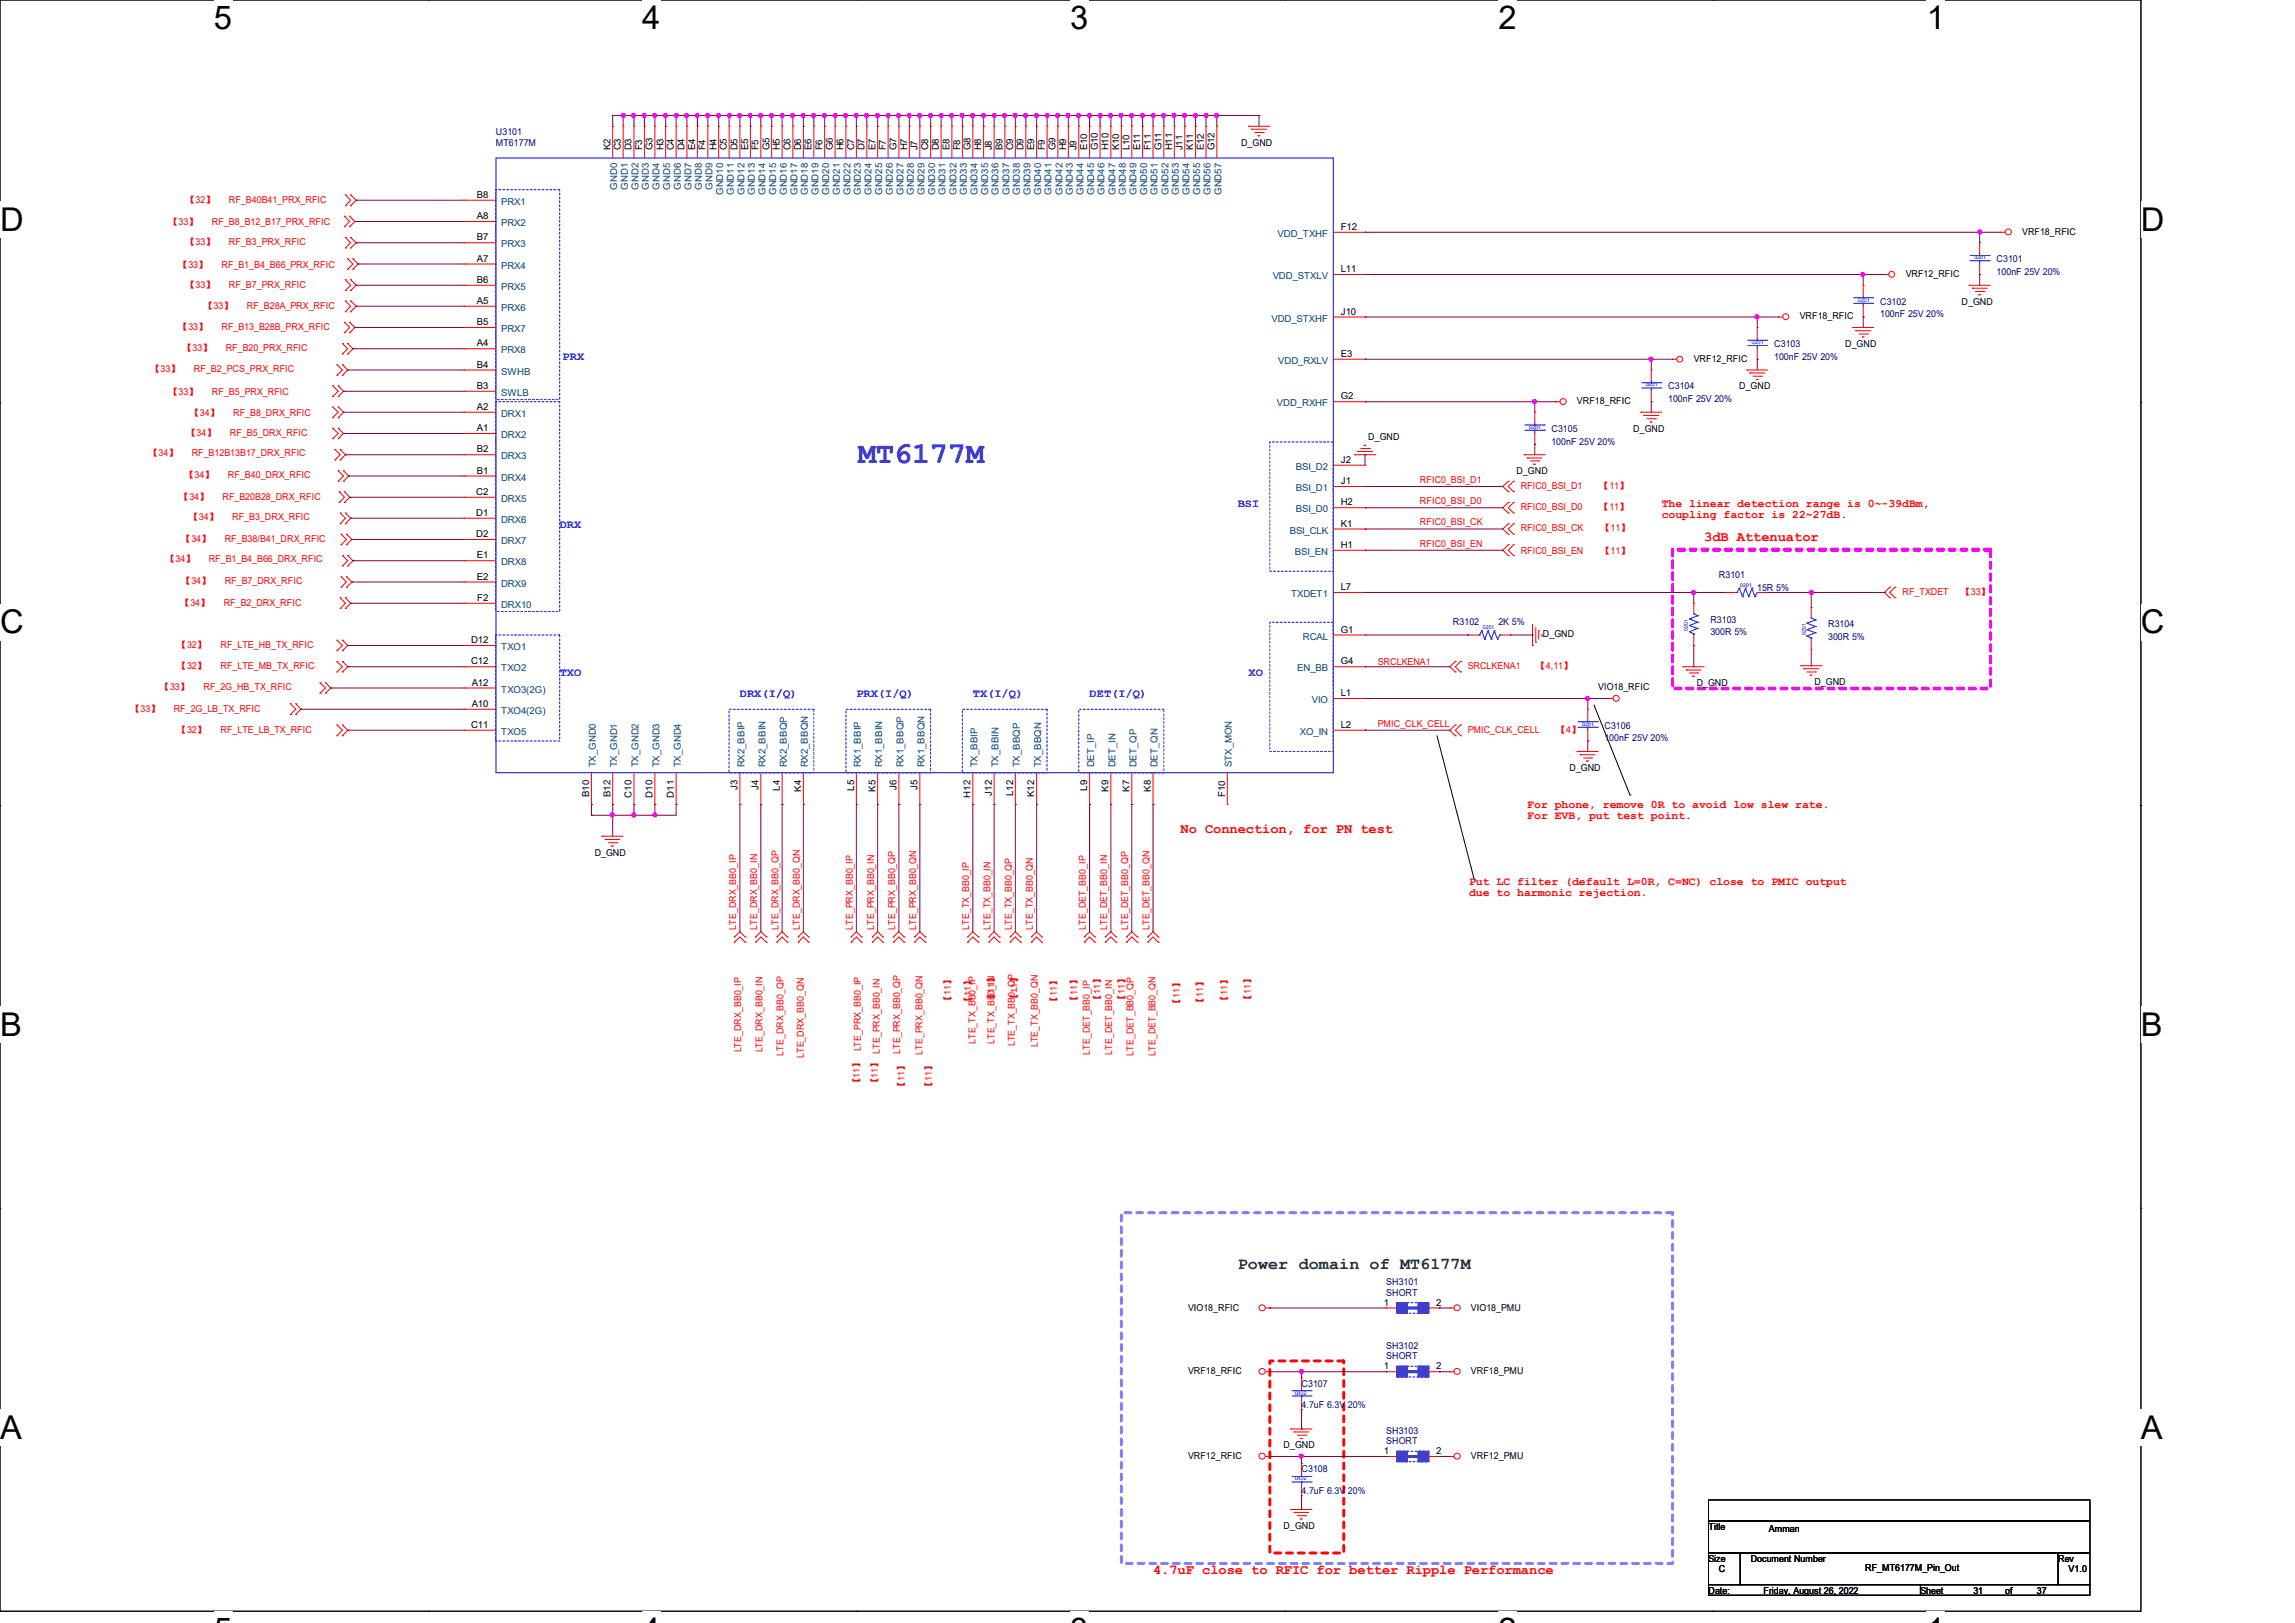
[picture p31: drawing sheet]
<svg xmlns="http://www.w3.org/2000/svg" width="297mm" height="210mm" viewBox="0 0 297 210" stroke-linecap="round" stroke-linejoin="round" font-family="sans-serif">
<defs><g id="words">
<g font-size="4.2">
<text x="27.7" y="3.8">5</text>
<text x="83.1" y="3.8">4</text>
<text x="138.5" y="3.8">3</text>
<text x="193.9" y="3.8">2</text>
<text x="249.3" y="3.8">1</text>
<text x="0" y="29.8">D</text>
<text x="277.1" y="29.8">D</text>
<text x="0" y="82">C</text>
<text x="277.1" y="82">C</text>
<text x="0" y="134.1">B</text>
<text x="277.1" y="134.1">B</text>
<text x="0" y="186.2">A</text>
<text x="277.1" y="186.2">A</text>
</g>
<text font-size="3.9" fill="#00f" x="111.1" y="59.9">MT6177M</text>
<text font-size="2.2" fill="#008000" x="160.2" y="164.2">Power domain of MT6177M</text>
<g font-size="1.8" fill="#f00">
<text x="220.6" y="70">3dB Attenuator</text>
<text x="152.8" y="107.8">No Connection, for PN test</text>
<text x="149.2" y="203.7">4.7uF close to RFIC for better Ripple Performance</text>
</g>
<g font-size="1.5" fill="#00f">
<text x="72.8" y="46.6">PRX</text>
<text x="160.2" y="65.6">BSI</text>
<text x="72.4" y="68.3">DRX</text>
<text x="72.4" y="87.5">TXO</text>
<text x="161.6" y="87.5">XO</text>
<text x="95.8" y="90.3">DRX(I/Q)</text>
<text x="110.8" y="90.3">PRX(I/Q)</text>
<text x="125.9" y="90.3">TX(I/Q)</text>
<text x="141" y="90.3">DET(I/Q)</text>
</g>
<g font-size="1.5" fill="#f00">
<text x="215.1" y="65.6">The linear detection range is 0~-39dBm,</text>
<text x="215.1" y="67.1">coupling factor is 22~27dB.</text>
<text x="197.7" y="104.5">For phone, remove 0R to avoid low slew rate.</text>
<text x="197.7" y="106">For EVB, put test point.</text>
<text x="190.1" y="114.5">Put LC filter (default L=0R, C=NC) close to PMIC output</text>
<text x="190.1" y="116">due to harmonic rejection.</text>
</g>
<g font-size="1.2" fill="#000080">
<text x="64.2" y="17.5">U3101</text>
<text x="64.2" y="18.8">MT6177M</text>
<text x="258.4" y="33.9">C3101</text>
<text x="258.4" y="35.6">100nF 25V 20%</text>
<text x="243.3" y="39.4">C3102</text>
<text x="243.3" y="41.1">100nF 25V 20%</text>
<text x="229.6" y="44.9">C3103</text>
<text x="229.6" y="46.5">100nF 25V 20%</text>
<text x="215.9" y="50.4">C3104</text>
<text x="215.9" y="52">100nF 25V 20%</text>
<text x="200.8" y="55.9">C3105</text>
<text x="200.8" y="57.5">100nF 25V 20%</text>
<text x="222.5" y="74.8">R3101</text>
<text x="227.4" y="76.5">15R 5%</text>
<text x="188" y="80.8">R3102</text>
<text x="193.9" y="80.8">2K 5%</text>
<text x="221.4" y="80.6">R3103</text>
<text x="221.4" y="82.2">300R 5%</text>
<text x="236.6" y="81.1">R3104</text>
<text x="236.6" y="82.8">300R 5%</text>
<text x="207.6" y="94.3">C3106</text>
<text x="207.6" y="95.9">100nF 25V 20%</text>
<text x="179.4" y="166.3">SH3101</text>
<text x="179.4" y="167.6">SHORT</text>
<text x="168.4" y="179.4">C3107</text>
<text x="179.4" y="174.5">SH3102</text>
<text x="179.4" y="175.9">SHORT</text>
<text x="168.4" y="182.2">4.7uF 6.3V 20%</text>
<text x="179.4" y="185.5">SH3103</text>
<text x="168.4" y="190.5">C3108</text>
<text x="179.4" y="186.9">SHORT</text>
<text x="168.4" y="193.3">4.7uF 6.3V 20%</text>
</g>
<g font-size="1.2">
<text x="79" y="19.5" transform="rotate(-90 79 19.5)">K2</text>
<text x="80.3" y="19.5" transform="rotate(-90 80.3 19.5)">C3</text>
<text x="81.7" y="19.5" transform="rotate(-90 81.7 19.5)">D3</text>
<text x="83.1" y="19.5" transform="rotate(-90 83.1 19.5)">F3</text>
<text x="84.5" y="19.5" transform="rotate(-90 84.5 19.5)">G3</text>
<text x="85.9" y="19.5" transform="rotate(-90 85.9 19.5)">H3</text>
<text x="87.2" y="19.5" transform="rotate(-90 87.2 19.5)">C4</text>
<text x="88.6" y="19.5" transform="rotate(-90 88.6 19.5)">D4</text>
<text x="90" y="19.5" transform="rotate(-90 90 19.5)">E4</text>
<text x="91.3" y="19.5" transform="rotate(-90 91.3 19.5)">F4</text>
<text x="92.7" y="19.5" transform="rotate(-90 92.7 19.5)">H4</text>
<text x="94.1" y="19.5" transform="rotate(-90 94.1 19.5)">C5</text>
<text x="95.5" y="19.5" transform="rotate(-90 95.5 19.5)">D5</text>
<text x="96.8" y="19.5" transform="rotate(-90 96.8 19.5)">E5</text>
<text x="98.2" y="19.5" transform="rotate(-90 98.2 19.5)">F5</text>
<text x="99.6" y="19.5" transform="rotate(-90 99.6 19.5)">G5</text>
<text x="100.9" y="19.5" transform="rotate(-90 100.9 19.5)">H5</text>
<text x="102.3" y="19.5" transform="rotate(-90 102.3 19.5)">C6</text>
<text x="103.7" y="19.5" transform="rotate(-90 103.7 19.5)">D6</text>
<text x="105" y="19.5" transform="rotate(-90 105 19.5)">E6</text>
<text x="106.4" y="19.5" transform="rotate(-90 106.4 19.5)">F6</text>
<text x="107.8" y="19.5" transform="rotate(-90 107.8 19.5)">G6</text>
<text x="109.2" y="19.5" transform="rotate(-90 109.2 19.5)">H6</text>
<text x="110.5" y="19.5" transform="rotate(-90 110.5 19.5)">C7</text>
<text x="111.9" y="19.5" transform="rotate(-90 111.9 19.5)">D7</text>
<text x="113.3" y="19.5" transform="rotate(-90 113.3 19.5)">E7</text>
<text x="114.6" y="19.5" transform="rotate(-90 114.6 19.5)">F7</text>
<text x="116" y="19.5" transform="rotate(-90 116 19.5)">G7</text>
<text x="117.4" y="19.5" transform="rotate(-90 117.4 19.5)">H7</text>
<text x="118.7" y="19.5" transform="rotate(-90 118.7 19.5)">J7</text>
<text x="120.1" y="19.5" transform="rotate(-90 120.1 19.5)">C8</text>
<text x="121.5" y="19.5" transform="rotate(-90 121.5 19.5)">D8</text>
<text x="122.9" y="19.5" transform="rotate(-90 122.9 19.5)">E8</text>
<text x="124.2" y="19.5" transform="rotate(-90 124.2 19.5)">F8</text>
<text x="125.6" y="19.5" transform="rotate(-90 125.6 19.5)">G8</text>
<text x="127" y="19.5" transform="rotate(-90 127 19.5)">H8</text>
<text x="128.4" y="19.5" transform="rotate(-90 128.4 19.5)">J8</text>
<text x="129.7" y="19.5" transform="rotate(-90 129.7 19.5)">B9</text>
<text x="131.1" y="19.5" transform="rotate(-90 131.1 19.5)">C9</text>
<text x="132.5" y="19.5" transform="rotate(-90 132.5 19.5)">D9</text>
<text x="133.9" y="19.5" transform="rotate(-90 133.9 19.5)">E9</text>
<text x="135.2" y="19.5" transform="rotate(-90 135.2 19.5)">F9</text>
<text x="136.6" y="19.5" transform="rotate(-90 136.6 19.5)">G9</text>
<text x="138" y="19.5" transform="rotate(-90 138 19.5)">H9</text>
<text x="139.3" y="19.5" transform="rotate(-90 139.3 19.5)">J9</text>
<text x="140.7" y="19.5" transform="rotate(-90 140.7 19.5)">E10</text>
<text x="142.1" y="19.5" transform="rotate(-90 142.1 19.5)">G10</text>
<text x="143.5" y="19.5" transform="rotate(-90 143.5 19.5)">H10</text>
<text x="144.8" y="19.5" transform="rotate(-90 144.8 19.5)">K10</text>
<text x="146.2" y="19.5" transform="rotate(-90 146.2 19.5)">L10</text>
<text x="147.6" y="19.5" transform="rotate(-90 147.6 19.5)">E11</text>
<text x="148.9" y="19.5" transform="rotate(-90 148.9 19.5)">F11</text>
<text x="150.3" y="19.5" transform="rotate(-90 150.3 19.5)">G11</text>
<text x="151.7" y="19.5" transform="rotate(-90 151.7 19.5)">H11</text>
<text x="153" y="19.5" transform="rotate(-90 153 19.5)">J11</text>
<text x="154.4" y="19.5" transform="rotate(-90 154.4 19.5)">K11</text>
<text x="155.8" y="19.5" transform="rotate(-90 155.8 19.5)">E12</text>
<text x="157.2" y="19.5" transform="rotate(-90 157.2 19.5)">G12</text>
<text x="160.6" y="18.8">D_GND</text>
<text x="61.7" y="28.4">A8</text>
<text x="61.7" y="25.6">B8</text>
<text x="173.5" y="29.8">F12</text>
<text x="61.7" y="31.1">B7</text>
<text x="61.7" y="33.9">A7</text>
<text x="173.5" y="35.2">L11</text>
<text x="246.6" y="35.9">VRF12_RFIC</text>
<text x="261.7" y="30.4">VRF18_RFIC</text>
<text x="61.7" y="36.6">B6</text>
<text x="61.7" y="39.3">A5</text>
<text x="173.5" y="40.7">J10</text>
<text x="232.9" y="41.3">VRF18_RFIC</text>
<text x="253.9" y="39.4">D_GND</text>
<text x="61.7" y="42.1">B5</text>
<text x="61.7" y="47.6">B4</text>
<text x="61.7" y="44.8">A4</text>
<text x="173.5" y="46.2">E3</text>
<text x="219.2" y="46.8">VRF12_RFIC</text>
<text x="238.8" y="44.9">D_GND</text>
<text x="61.7" y="50.3">B3</text>
<text x="61.7" y="53">A2</text>
<text x="173.5" y="51.7">G2</text>
<text x="204.1" y="52.3">VRF18_RFIC</text>
<text x="225.1" y="50.4">D_GND</text>
<text x="61.7" y="55.8">A1</text>
<text x="61.7" y="58.5">B2</text>
<text x="173.5" y="59.9">J2</text>
<text x="177.1" y="57">D_GND</text>
<text x="211.4" y="55.9">D_GND</text>
<text x="61.6" y="64">C2</text>
<text x="61.7" y="61.3">B1</text>
<text x="173.5" y="65.4">H2</text>
<text x="173.5" y="62.7">J1</text>
<text x="196.3" y="61.3">D_GND</text>
<text x="61.6" y="66.8">D1</text>
<text x="61.6" y="69.5">D2</text>
<text x="173.5" y="70.9">H1</text>
<text x="173.5" y="68.2">K1</text>
<text x="61.7" y="72.3">E1</text>
<text x="61.7" y="75">E2</text>
<text x="61.8" y="77.8">F2</text>
<text x="173.5" y="76.4">L7</text>
<text x="61" y="83.2">D12</text>
<text x="173.5" y="81.9">G1</text>
<text x="199.7" y="82.5">D_GND</text>
<text x="61" y="86">C12</text>
<text x="61" y="88.7">A12</text>
<text x="173.5" y="86">G4</text>
<text x="206.8" y="89.3">VIO18_RFIC</text>
<text x="219.6" y="88.8">D_GND</text>
<text x="234.8" y="88.6">D_GND</text>
<text x="61" y="94.2">C11</text>
<text x="61" y="91.5">A10</text>
<text x="173.5" y="94.2">L2</text>
<text x="173.5" y="90.1">L1</text>
<text x="203.1" y="99.8">D_GND</text>
<text x="76.2" y="103.2" transform="rotate(-90 76.2 103.2)">B10</text>
<text x="79" y="103.2" transform="rotate(-90 79 103.2)">B12</text>
<text x="81.7" y="103.2" transform="rotate(-90 81.7 103.2)">C10</text>
<text x="84.5" y="103.2" transform="rotate(-90 84.5 103.2)">D10</text>
<text x="87.2" y="103.2" transform="rotate(-90 87.2 103.2)">D11</text>
<text x="95.5" y="102.3" transform="rotate(-90 95.5 102.3)">J3</text>
<text x="98.2" y="102.3" transform="rotate(-90 98.2 102.3)">J4</text>
<text x="100.9" y="102.3" transform="rotate(-90 100.9 102.3)">L4</text>
<text x="103.7" y="102.5" transform="rotate(-90 103.7 102.5)">K4</text>
<text x="110.5" y="102.3" transform="rotate(-90 110.5 102.3)">L5</text>
<text x="113.3" y="102.5" transform="rotate(-90 113.3 102.5)">K5</text>
<text x="116" y="102.3" transform="rotate(-90 116 102.3)">J6</text>
<text x="118.7" y="102.3" transform="rotate(-90 118.7 102.3)">J5</text>
<text x="125.6" y="103.2" transform="rotate(-90 125.6 103.2)">H12</text>
<text x="128.4" y="103" transform="rotate(-90 128.4 103)">J12</text>
<text x="131.1" y="103" transform="rotate(-90 131.1 103)">L12</text>
<text x="133.9" y="103.2" transform="rotate(-90 133.9 103.2)">K12</text>
<text x="140.7" y="102.3" transform="rotate(-90 140.7 102.3)">L9</text>
<text x="143.5" y="102.5" transform="rotate(-90 143.5 102.5)">K9</text>
<text x="146.2" y="102.5" transform="rotate(-90 146.2 102.5)">K7</text>
<text x="148.9" y="102.5" transform="rotate(-90 148.9 102.5)">K8</text>
<text x="158.5" y="103.1" transform="rotate(-90 158.5 103.1)">F10</text>
<text x="77" y="110.7">D_GND</text>
<text x="153.8" y="169.6">VIO18_RFIC</text>
<text x="179.1" y="169">1</text>
<text x="185.9" y="169">2</text>
<text x="190.4" y="169.6">VIO18_PMU</text>
<text x="153.8" y="177.8">VRF18_RFIC</text>
<text x="179.1" y="177.2">1</text>
<text x="185.9" y="177.2">2</text>
<text x="190.4" y="177.8">VRF18_PMU</text>
<text x="153.8" y="188.8">VRF12_RFIC</text>
<text x="166.1" y="187.4">D_GND</text>
<text x="179.1" y="188.2">1</text>
<text x="185.9" y="188.2">2</text>
<text x="190.4" y="188.8">VRF12_PMU</text>
<text x="166.1" y="197.8">D_GND</text>
<text x="221.1" y="197.9">Title</text>
<text x="221.1" y="202.1">Size</text>
<text x="222.5" y="203.5">C</text>
<text x="226.6" y="202.1">Document Number</text>
<text x="228.9" y="198.2">Amman</text>
<text x="241.4" y="203.3">RF_MT6177M_Pin_Out</text>
<text x="266.4" y="202.1">Rev</text>
<text x="267.7" y="203.5">V1.0</text>
<text x="221.1" y="206.2">Date:</text>
<text x="228.2" y="206.2">Friday, August 26, 2022</text>
<text x="248.5" y="206.2">Sheet</text>
<text x="255.4" y="206.2">31</text>
<text x="259.5" y="206.2">of</text>
<text x="263.6" y="206.2">37</text>
</g>
<g font-size="1.2" fill="#f00">
<text x="21.9" y="29.1">【33】</text>
<text x="24.1" y="26.2">【32】</text>
<text x="27.4" y="29.1">RF_B8_B12_B17_PRX_RFIC</text>
<text x="29.6" y="26.2">RF_B40B41_PRX_RFIC</text>
<text x="23.2" y="34.6">【33】</text>
<text x="24.1" y="31.8">【33】</text>
<text x="28.7" y="34.6">RF_B1_B4_B66_PRX_RFIC</text>
<text x="29.6" y="31.7">RF_B3_PRX_RFIC</text>
<text x="24.1" y="37.2">【33】</text>
<text x="26.5" y="40">【33】</text>
<text x="29.6" y="37.2">RF_B7_PRX_RFIC</text>
<text x="32" y="40">RF_B28A_PRX_RFIC</text>
<text x="23.2" y="42.7">【33】</text>
<text x="23.8" y="45.5">【33】</text>
<text x="28.7" y="42.7">RF_B13_B28B_PRX_RFIC</text>
<text x="29.2" y="45.5">RF_B20_PRX_RFIC</text>
<text x="19.6" y="48.2">【33】</text>
<text x="21.9" y="51.1">【33】</text>
<text x="24.7" y="53.8">【34】</text>
<text x="25.1" y="48.2">RF_B2_PCS_PRX_RFIC</text>
<text x="27.4" y="51.1">RF_B5_PRX_RFIC</text>
<text x="30.2" y="53.8">RF_B8_DRX_RFIC</text>
<text x="19.3" y="59">【34】</text>
<text x="24.3" y="56.4">【34】</text>
<text x="24.8" y="59">RF_B12B13B17_DRX_RFIC</text>
<text x="29.8" y="56.4">RF_B5_DRX_RFIC</text>
<text x="23.3" y="64.6">【34】</text>
<text x="24" y="61.9">【34】</text>
<text x="28.8" y="64.6">RF_B20B28_DRX_RFIC</text>
<text x="29.5" y="61.9">RF_B40_DRX_RFIC</text>
<text x="183.8" y="62.5">RFIC0_BSI_D1</text>
<text x="183.8" y="65.2">RFIC0_BSI_D0</text>
<text x="196.8" y="63.3">RFIC0_BSI_D1</text>
<text x="207.1" y="63.3">【11】</text>
<text x="23.6" y="70.1">【34】</text>
<text x="24.6" y="67.3">【34】</text>
<text x="29.1" y="70.1">RF_B38/B41_DRX_RFIC</text>
<text x="30.1" y="67.3">RF_B3_DRX_RFIC</text>
<text x="183.8" y="68">RFIC0_BSI_CK</text>
<text x="183.8" y="70.7">RFIC0_BSI_EN</text>
<text x="196.8" y="66">RFIC0_BSI_D0</text>
<text x="196.8" y="68.7">RFIC0_BSI_CK</text>
<text x="196.8" y="71.6">RFIC0_BSI_EN</text>
<text x="207.1" y="66">【11】</text>
<text x="207.3" y="68.7">【11】</text>
<text x="207.3" y="71.6">【11】</text>
<text x="21.5" y="72.7">【34】</text>
<text x="23.6" y="75.6">【34】</text>
<text x="27" y="72.7">RF_B1_B4_B66_DRX_RFIC</text>
<text x="29.1" y="75.6">RF_B7_DRX_RFIC</text>
<text x="246.2" y="77">RF_TXDET</text>
<text x="253.9" y="77">【33】</text>
<text x="23" y="83.9">【32】</text>
<text x="23.5" y="78.4">【34】</text>
<text x="28.5" y="83.9">RF_LTE_HB_TX_RFIC</text>
<text x="29" y="78.4">RF_B2_DRX_RFIC</text>
<text x="20.8" y="89.3">【33】</text>
<text x="23" y="86.6">【32】</text>
<text x="26.3" y="89.3">RF_2G_HB_TX_RFIC</text>
<text x="28.5" y="86.6">RF_LTE_MB_TX_RFIC</text>
<text x="178.3" y="86">SRCLKENA1</text>
<text x="189.9" y="86.6">SRCLKENA1</text>
<text x="198.9" y="86.6">【4,11】</text>
<text x="17" y="92.1">【33】</text>
<text x="22.5" y="92.1">RF_2G_LB_TX_RFIC</text>
<text x="23" y="94.8">【32】</text>
<text x="28.5" y="94.8">RF_LTE_LB_TX_RFIC</text>
<text x="178.3" y="94">PMIC_CLK_CELL</text>
<text x="189.9" y="94.8">PMIC_CLK_CELL</text>
<text x="201.5" y="94.8">【4】</text>
<text x="95.3" y="120.3" transform="rotate(-90 95.3 120.3)">LTE_DRX_BB0_IP</text>
<text x="98" y="120.3" transform="rotate(-90 98 120.3)">LTE_DRX_BB0_IN</text>
<text x="100.8" y="120.3" transform="rotate(-90 100.8 120.3)">LTE_DRX_BB0_QP</text>
<text x="103.5" y="120.3" transform="rotate(-90 103.5 120.3)">LTE_DRX_BB0_QN</text>
<text x="110.4" y="120.3" transform="rotate(-90 110.4 120.3)">LTE_PRX_BB0_IP</text>
<text x="113.1" y="120.3" transform="rotate(-90 113.1 120.3)">LTE_PRX_BB0_IN</text>
<text x="115.9" y="120.3" transform="rotate(-90 115.9 120.3)">LTE_PRX_BB0_QP</text>
<text x="118.6" y="120.3" transform="rotate(-90 118.6 120.3)">LTE_PRX_BB0_QN</text>
<text x="125.4" y="120.3" transform="rotate(-90 125.4 120.3)">LTE_TX_BB0_IP</text>
<text x="128.2" y="120.3" transform="rotate(-90 128.2 120.3)">LTE_TX_BB0_IN</text>
<text x="130.9" y="120.3" transform="rotate(-90 130.9 120.3)">LTE_TX_BB0_QP</text>
<text x="133.7" y="120.3" transform="rotate(-90 133.7 120.3)">LTE_TX_BB0_QN</text>
<text x="140.5" y="120.3" transform="rotate(-90 140.5 120.3)">LTE_DET_BB0_IP</text>
<text x="143.3" y="120.3" transform="rotate(-90 143.3 120.3)">LTE_DET_BB0_IN</text>
<text x="146" y="120.3" transform="rotate(-90 146 120.3)">LTE_DET_BB0_QP</text>
<text x="148.8" y="120.3" transform="rotate(-90 148.8 120.3)">LTE_DET_BB0_QN</text>
<text x="123.1" y="129.9" transform="rotate(-90 123.1 129.9)">【11】</text>
<text x="125.7" y="130" transform="rotate(-90 125.7 130)">【11】</text>
<text x="128.7" y="129.6" transform="rotate(-90 128.7 129.6)">【11】</text>
<text x="131.7" y="129.6" transform="rotate(-90 131.7 129.6)">【11】</text>
<text x="136.8" y="130" transform="rotate(-90 136.8 130)">【11】</text>
<text x="139.4" y="129.9" transform="rotate(-90 139.4 129.9)">【11】</text>
<text x="142.4" y="129.8" transform="rotate(-90 142.4 129.8)">【11】</text>
<text x="145.6" y="129.8" transform="rotate(-90 145.6 129.8)">【11】</text>
<text x="152.7" y="130.3" transform="rotate(-90 152.7 130.3)">【11】</text>
<text x="155.7" y="130.2" transform="rotate(-90 155.7 130.2)">【11】</text>
<text x="158.9" y="129.9" transform="rotate(-90 158.9 129.9)">【11】</text>
<text x="161.9" y="129.8" transform="rotate(-90 161.9 129.8)">【11】</text>
<text x="95.9" y="136.2" transform="rotate(-90 95.9 136.2)">LTE_DRX_BB0_IP</text>
<text x="98.7" y="136.2" transform="rotate(-90 98.7 136.2)">LTE_DRX_BB0_IN</text>
<text x="101.4" y="136.6" transform="rotate(-90 101.4 136.6)">LTE_DRX_BB0_QP</text>
<text x="104" y="136.9" transform="rotate(-90 104 136.9)">LTE_DRX_BB0_QN</text>
<text x="111.4" y="136.1" transform="rotate(-90 111.4 136.1)">LTE_PRX_BB0_IP</text>
<text x="116.5" y="136.4" transform="rotate(-90 116.5 136.4)">LTE_PRX_BB0_QP</text>
<text x="119.4" y="136.5" transform="rotate(-90 119.4 136.5)">LTE_PRX_BB0_QN</text>
<text x="126.2" y="135.1" transform="rotate(-90 126.2 135.1)">LTE_TX_BB0_IP</text>
<text x="128.7" y="135.1" transform="rotate(-90 128.7 135.1)">LTE_TX_BB0_IN</text>
<text x="131.3" y="135.4" transform="rotate(-90 131.3 135.4)">LTE_TX_BB0_QP</text>
<text x="134.3" y="135.5" transform="rotate(-90 134.3 135.5)">LTE_TX_BB0_QN</text>
<text x="141.1" y="136.5" transform="rotate(-90 141.1 136.5)">LTE_DET_BB0_IP</text>
<text x="143.9" y="136.5" transform="rotate(-90 143.9 136.5)">LTE_DET_BB0_IN</text>
<text x="146.7" y="136.6" transform="rotate(-90 146.7 136.6)">LTE_DET_BB0_QP</text>
<text x="149.6" y="136.6" transform="rotate(-90 149.6 136.6)">LTE_DET_BB0_QN</text>
<text x="111.3" y="140.6" transform="rotate(-90 111.3 140.6)">【11】</text>
<text x="113.6" y="140.6" transform="rotate(-90 113.6 140.6)">【11】 LTE_PRX_BB0_IN</text>
<text x="117.1" y="141" transform="rotate(-90 117.1 141)">【11】</text>
<text x="120.6" y="141" transform="rotate(-90 120.6 141)">【11】</text>
</g>
<g font-size="1.2" fill="#004080">
<text x="64.9" y="29.3">PRX2</text>
<text x="64.9" y="26.5">PRX1</text>
<text x="79.9" y="24.6" transform="rotate(-90 79.9 24.6)">GND0</text>
<text x="81.2" y="24.6" transform="rotate(-90 81.2 24.6)">GND1</text>
<text x="82.6" y="24.6" transform="rotate(-90 82.6 24.6)">GND2</text>
<text x="84" y="24.6" transform="rotate(-90 84 24.6)">GND3</text>
<text x="85.3" y="24.6" transform="rotate(-90 85.3 24.6)">GND4</text>
<text x="86.7" y="24.6" transform="rotate(-90 86.7 24.6)">GND5</text>
<text x="88.1" y="24.6" transform="rotate(-90 88.1 24.6)">GND6</text>
<text x="89.5" y="24.6" transform="rotate(-90 89.5 24.6)">GND7</text>
<text x="90.8" y="24.6" transform="rotate(-90 90.8 24.6)">GND8</text>
<text x="92.2" y="24.6" transform="rotate(-90 92.2 24.6)">GND9</text>
<text x="93.6" y="25.2" transform="rotate(-90 93.6 25.2)">GND10</text>
<text x="95" y="25.2" transform="rotate(-90 95 25.2)">GND11</text>
<text x="96.3" y="25.2" transform="rotate(-90 96.3 25.2)">GND12</text>
<text x="97.7" y="25.2" transform="rotate(-90 97.7 25.2)">GND13</text>
<text x="99.1" y="25.2" transform="rotate(-90 99.1 25.2)">GND14</text>
<text x="100.5" y="25.2" transform="rotate(-90 100.5 25.2)">GND15</text>
<text x="101.8" y="25.2" transform="rotate(-90 101.8 25.2)">GND16</text>
<text x="103.2" y="25.2" transform="rotate(-90 103.2 25.2)">GND17</text>
<text x="104.6" y="25.2" transform="rotate(-90 104.6 25.2)">GND18</text>
<text x="105.9" y="25.2" transform="rotate(-90 105.9 25.2)">GND19</text>
<text x="107.3" y="25.2" transform="rotate(-90 107.3 25.2)">GND20</text>
<text x="108.7" y="25.2" transform="rotate(-90 108.7 25.2)">GND21</text>
<text x="110.1" y="25.2" transform="rotate(-90 110.1 25.2)">GND22</text>
<text x="111.4" y="25.2" transform="rotate(-90 111.4 25.2)">GND23</text>
<text x="112.8" y="25.2" transform="rotate(-90 112.8 25.2)">GND24</text>
<text x="114.2" y="25.2" transform="rotate(-90 114.2 25.2)">GND25</text>
<text x="115.5" y="25.2" transform="rotate(-90 115.5 25.2)">GND26</text>
<text x="116.9" y="25.2" transform="rotate(-90 116.9 25.2)">GND27</text>
<text x="118.3" y="25.2" transform="rotate(-90 118.3 25.2)">GND28</text>
<text x="119.6" y="25.2" transform="rotate(-90 119.6 25.2)">GND29</text>
<text x="121" y="25.2" transform="rotate(-90 121 25.2)">GND30</text>
<text x="122.4" y="25.2" transform="rotate(-90 122.4 25.2)">GND31</text>
<text x="123.8" y="25.2" transform="rotate(-90 123.8 25.2)">GND32</text>
<text x="125.1" y="25.2" transform="rotate(-90 125.1 25.2)">GND33</text>
<text x="126.5" y="25.2" transform="rotate(-90 126.5 25.2)">GND34</text>
<text x="127.9" y="25.2" transform="rotate(-90 127.9 25.2)">GND35</text>
<text x="129.2" y="25.2" transform="rotate(-90 129.2 25.2)">GND36</text>
<text x="130.6" y="25.2" transform="rotate(-90 130.6 25.2)">GND37</text>
<text x="132" y="25.2" transform="rotate(-90 132 25.2)">GND38</text>
<text x="133.3" y="25.2" transform="rotate(-90 133.3 25.2)">GND39</text>
<text x="134.7" y="25.2" transform="rotate(-90 134.7 25.2)">GND40</text>
<text x="136.1" y="25.2" transform="rotate(-90 136.1 25.2)">GND41</text>
<text x="137.5" y="25.2" transform="rotate(-90 137.5 25.2)">GND42</text>
<text x="138.9" y="25.2" transform="rotate(-90 138.9 25.2)">GND43</text>
<text x="140.2" y="25.2" transform="rotate(-90 140.2 25.2)">GND44</text>
<text x="141.6" y="25.2" transform="rotate(-90 141.6 25.2)">GND45</text>
<text x="143" y="25.2" transform="rotate(-90 143 25.2)">GND46</text>
<text x="144.4" y="25.2" transform="rotate(-90 144.4 25.2)">GND47</text>
<text x="145.7" y="25.2" transform="rotate(-90 145.7 25.2)">GND48</text>
<text x="147.1" y="25.2" transform="rotate(-90 147.1 25.2)">GND49</text>
<text x="148.5" y="25.2" transform="rotate(-90 148.5 25.2)">GND50</text>
<text x="149.8" y="25.2" transform="rotate(-90 149.8 25.2)">GND51</text>
<text x="151.2" y="25.2" transform="rotate(-90 151.2 25.2)">GND52</text>
<text x="152.6" y="25.2" transform="rotate(-90 152.6 25.2)">GND53</text>
<text x="153.9" y="25.2" transform="rotate(-90 153.9 25.2)">GND54</text>
<text x="155.3" y="25.2" transform="rotate(-90 155.3 25.2)">GND55</text>
<text x="156.7" y="25.2" transform="rotate(-90 156.7 25.2)">GND56</text>
<text x="158.1" y="25.2" transform="rotate(-90 158.1 25.2)">GND57</text>
<text x="64.9" y="32">PRX3</text>
<text x="64.9" y="34.8">PRX4</text>
<text x="165.3" y="30.6">VDD_TXHF</text>
<text x="64.9" y="37.5">PRX5</text>
<text x="64.9" y="40.2">PRX6</text>
<text x="164.5" y="41.6">VDD_STXHF</text>
<text x="164.7" y="36.1">VDD_STXLV</text>
<text x="64.9" y="43">PRX7</text>
<text x="64.9" y="45.7">PRX8</text>
<text x="165.4" y="47.1">VDD_RXLV</text>
<text x="64.9" y="48.5">SWHB</text>
<text x="64.9" y="51.2">SWLB</text>
<text x="64.9" y="53.9">DRX1</text>
<text x="165.3" y="52.6">VDD_RXHF</text>
<text x="64.9" y="56.7">DRX2</text>
<text x="64.9" y="59.4">DRX3</text>
<text x="64.9" y="62.2">DRX4</text>
<text x="64.9" y="64.9">DRX5</text>
<text x="167.7" y="63.5">BSI_D1</text>
<text x="167.7" y="60.8">BSI_D2</text>
<text x="64.9" y="67.6">DRX6</text>
<text x="64.9" y="70.4">DRX7</text>
<text x="166.9" y="69">BSI_CLK</text>
<text x="167.6" y="71.8">BSI_EN</text>
<text x="167.7" y="66.3">BSI_D0</text>
<text x="64.9" y="73.2">DRX8</text>
<text x="64.9" y="75.9">DRX9</text>
<text x="167.1" y="77.3">TXDET1</text>
<text x="64.9" y="78.7">DRX10</text>
<text x="168.6" y="82.8">RCAL</text>
<text x="64.9" y="84.1">TXO1</text>
<text x="64.9" y="86.9">TXO2</text>
<text x="64.9" y="89.6">TXO3(2G)</text>
<text x="167.9" y="86.9">EN_BB</text>
<text x="64.9" y="92.4">TXO4(2G)</text>
<text x="64.9" y="95.1">TXO5</text>
<text x="168.2" y="95.1">XO_IN</text>
<text x="169.8" y="91">VIO</text>
<text x="77.1" y="99.3" transform="rotate(-90 77.1 99.3)">TX_GND0</text>
<text x="79.9" y="99.3" transform="rotate(-90 79.9 99.3)">TX_GND1</text>
<text x="82.6" y="99.3" transform="rotate(-90 82.6 99.3)">TX_GND2</text>
<text x="85.3" y="99.3" transform="rotate(-90 85.3 99.3)">TX_GND3</text>
<text x="88.1" y="99.3" transform="rotate(-90 88.1 99.3)">TX_GND4</text>
<text x="96.3" y="99.3" transform="rotate(-90 96.3 99.3)">RX2_BBIP</text>
<text x="99.1" y="99.3" transform="rotate(-90 99.1 99.3)">RX2_BBIN</text>
<text x="101.8" y="99.3" transform="rotate(-90 101.8 99.3)">RX2_BBQP</text>
<text x="104.6" y="99.3" transform="rotate(-90 104.6 99.3)">RX2_BBQN</text>
<text x="111.4" y="99.3" transform="rotate(-90 111.4 99.3)">RX1_BBIP</text>
<text x="114.2" y="99.3" transform="rotate(-90 114.2 99.3)">RX1_BBIN</text>
<text x="116.9" y="99.3" transform="rotate(-90 116.9 99.3)">RX1_BBQP</text>
<text x="119.6" y="99.3" transform="rotate(-90 119.6 99.3)">RX1_BBQN</text>
<text x="126.5" y="99.3" transform="rotate(-90 126.5 99.3)">TX_BBIP</text>
<text x="129.2" y="99.3" transform="rotate(-90 129.2 99.3)">TX_BBIN</text>
<text x="132" y="99.3" transform="rotate(-90 132 99.3)">TX_BBQP</text>
<text x="134.7" y="99.3" transform="rotate(-90 134.7 99.3)">TX_BBQN</text>
<text x="141.6" y="99.3" transform="rotate(-90 141.6 99.3)">DET_IP</text>
<text x="144.4" y="99.3" transform="rotate(-90 144.4 99.3)">DET_IN</text>
<text x="147.1" y="99.3" transform="rotate(-90 147.1 99.3)">DET_QP</text>
<text x="149.8" y="99.3" transform="rotate(-90 149.8 99.3)">DET_QN</text>
<text x="159.4" y="99.3" transform="rotate(-90 159.4 99.3)">STX_MON</text>
</g>
<g font-size=".7" fill="#00f">
<text x="255.5" y="33.6">0201</text>
<text x="240.5" y="39">0201</text>
<text x="226.7" y="44.5">0201</text>
<text x="213" y="50">0201</text>
<text x="197.9" y="55.5">0201</text>
<text x="225.2" y="75.9">0201</text>
<text x="191.9" y="81.4">0201</text>
<text x="218.5" y="81.6" transform="rotate(-90 218.5 81.6)">0201</text>
<text x="233.7" y="82.2" transform="rotate(-90 233.7 82.2)">0201</text>
<text x="204.8" y="93.9">0201</text>
<text x="167.6" y="180.5">0402</text>
<text x="167.6" y="191.6">0402</text>
</g>
</g></defs>
<path d="M0 0h277.1v208.5h-277.1z" fill="none" stroke="#000" stroke-width=".13"/>
<g fill="#fff">
<path d="M27.7 0h2.4v4.7h-2.4z"/>
<path d="M27.7 208.5h2.4v1.5h-2.4z"/>
</g>
<path d="M55.4 0h.1M55.4 208.5h.1" fill="none" stroke="#000" stroke-width=".13"/>
<g fill="#fff">
<path d="M83.1 0h2.4v4.7h-2.4z"/>
<path d="M83.1 208.5h2.4v1.5h-2.4z"/>
</g>
<path d="M110.8 0h.1M110.8 208.5h.1" fill="none" stroke="#000" stroke-width=".13"/>
<g fill="#fff">
<path d="M138.5 0h2.4v4.7h-2.4z"/>
<path d="M138.5 208.5h2.4v1.5h-2.4z"/>
</g>
<path d="M166.2 0h.1M166.2 208.5h.1" fill="none" stroke="#000" stroke-width=".13"/>
<g fill="#fff">
<path d="M193.9 0h2.4v4.7h-2.4z"/>
<path d="M193.9 208.5h2.4v1.5h-2.4z"/>
</g>
<path d="M221.7 0h.1M221.7 208.5h.1" fill="none" stroke="#000" stroke-width=".13"/>
<g fill="#fff">
<path d="M249.3 0h2.4v4.7h-2.4z"/>
<path d="M249.3 208.5h2.4v1.5h-2.4z"/>
<path d="M0 26h3v4.8h-3z"/>
<path d="M277.1 26h3v4.8h-3z"/>
<path d="M0 78.1h3v4.8h-3z"/>
<path d="M277.1 78.1h3v4.8h-3z"/>
</g>
<path d="M0 52.1h.1M277.1 52.1h.1" fill="none" stroke="#000" stroke-width=".13"/>
<g fill="#fff">
<path d="M0 130.3h2.8v4.7h-2.8z"/>
<path d="M277.1 130.3h2.8v4.7h-2.8z"/>
</g>
<path d="M0 104.2h.1M277.1 104.2h.1" fill="none" stroke="#000" stroke-width=".13"/>
<g fill="#fff">
<path d="M0 182.4h2.8v4.7h-2.8z"/>
<path d="M277 182.4h2.9v4.7h-2.9z"/>
</g>
<g fill="none" stroke="#000" stroke-width=".13">
<path d="M186 95.2l4.8 18.6M206.3 91.2l4.6 11.7M190.8 113.8h.1M210.9 102.9h.1M0 156.3h.1M277.1 156.3h.1M221.1 194.1h49.4v2.7h-49.4zM221.1 196.8h49.4v4.2h-49.4zM221.1 201h4.1v4.1h-4.1zM221.1 205.1h27.4v1.3h-27.4zM225.2 201h41.2v4.1h-41.2zM248.5 205.1h22v1.3h-22z"/>
<path d="M266.4 201h4.1v4.1h-4.1z"/>
</g>
<path d="M164.3 176.1h9.6v24.9h-9.6z" fill="none" stroke="#f00" stroke-width=".38" stroke-dasharray=".8"/>
<path d="M145.1 156.9h71.4v45.4h-71.4z" fill="none" stroke="#8080ff" stroke-width=".38" stroke-dasharray=".8 .8"/>
<path d="M216.5 71h41.1v18h-41.1zM216.5 71.2h41.1v18h-41.1z" fill="none" stroke="#f0f" stroke-width=".38" stroke-dasharray=".8 .8"/>
<g fill="none" stroke="#f00" stroke-width=".13">
<path d="M161.6 16.3h.1M161.6 16.3h2.7M162 16.7h.1M162 16.7h1.9M162.4 17.1h1.1M162.8 17.6h.1M162.8 17.6h.3M163.5 17.1h.1M44.6 28h.1M44.6 29.3h.1M44.6 28l.7 .7-.7 .6M44.7 38.9h.1"/>
<path d="M44.7 30.7h.1M44.7 32.1h.1M44.7 25.2h.1M44.7 26.6h.1M44.7 36.2h.1M44.7 37.6h.1M44.7 38.9l.7 .7-.7 .7M44.7 30.7l.7 .7-.7 .7M44.7 25.2l.7 .7-.7 .7M44.7 36.2l.7 .7-.7 .7M45 33.5h.1M45 34.8h.1"/>
<path d="M45 33.5l.7 .7-.7 .6M45.3 29.3h.1M45.3 28h.1M45.3 28l.6 .7-.6 .6M45.4 38.9h.1M45.4 32.1h.1M45.4 30.7h.1M45.4 26.6h.1M45.4 25.2h.1M45.4 37.6h.1M45.4 36.2h.1M45.4 38.9l.7 .7-.7 .7"/>
<path d="M45.4 30.7l.7 .7-.7 .7M45.4 25.2l.7 .7-.7 .7M45.4 36.2l.7 .7-.7 .7M45.7 34.8h.1M45.7 33.5h.1M45.7 33.5l.7 .7-.7 .6M241.1 36.9h.1M241.1 36.9v1.4M241.1 39.6v1.4M243.9 35.5h.1M243.9 35.5h.5M254.8 36.9h.1"/>
<path d="M254.8 36.9h2.8M255.3 37.3h.1M255.3 37.3h1.9M255.7 37.7h1.1M256.1 38.1h.1M256.1 38.1h.3M256.8 37.7h.1M259 30.1h.1M259 30.1h.5M43.1 49.9h.1M43.1 51.3h.1M43.1 55.4h.1"/>
<path d="M43.1 56.8h.1M43.1 52.7h.1M43.1 54.1h.1M43.1 49.9l.7 .7-.7 .7M43.1 55.4l.7 .7-.7 .7M43.1 52.7l.7 .6-.7 .8M43.3 58.2h.1M43.3 59.5h.1M43.3 58.2l.7 .6-.7 .7M43.6 47.2h.1M43.6 48.6h.1M43.6 47.2l.7 .7-.7 .7"/>
<path d="M43.8 51.3h.1M43.8 49.9h.1M43.8 56.8h.1M43.8 55.4h.1M43.8 54.1h.1M43.8 52.7h.1M43.8 49.9l.6 .7-.6 .7M43.8 55.4l.6 .7-.6 .7M43.8 52.7l.6 .6-.6 .8M44 59.5h.1M44 58.2h.1M44 58.2l.7 .6-.7 .7"/>
<path d="M44.3 44.4h.1M44.3 45.8h.1M44.3 48.6h.1M44.3 47.2h.1M44.3 44.4l.7 .7-.7 .7M44.3 47.2l.7 .7-.7 .7M44.6 41.7h.1M44.6 43.1h.1M44.6 41.7l.7 .7-.7 .7M44.7 40.3h.1M45 45.8h.1M45 44.4h.1"/>
<path d="M45 44.4l.7 .7-.7 .7M45.3 43.1h.1M45.3 41.7h.1M45.3 41.7l.6 .7-.6 .7M45.4 40.3h.1M175.3 58.8h.1M175.3 58.8h2.8M175.7 58.4h.1M175.7 58.4h1.9M176.1 58h1.1M176.5 57.6h.1M176.5 57.6h.3"/>
<path d="M177.2 58h.1M197.2 58.8h.1M197.2 58.8h2.8M197.7 59.3h.1M197.7 59.3h1.9M198.1 59.6h1M198.6 53.3h.1M198.6 57.5h.1M198.6 53.3v1.4M198.6 56.1v1.4M199.1 59.6h.1M201.3 52h.1"/>
<path d="M201.3 52h.6M212.3 53.3h.1M212.3 53.3h2.8M212.7 53.8h.1M212.7 53.8h2M213.1 54.2h1.1M213.6 54.6h.1M213.6 54.6h.2M213.7 47.9h.1M213.7 52h.1M213.7 47.9v1.3M213.7 50.6v1.4"/>
<path d="M214.2 54.2h.1M216.5 46.5h.1M216.5 46.5h.5M226.1 47.9h.1M226.1 47.9h2.7M226.4 48.3h.1M226.4 48.3h2M226.9 48.7h1.1M227.3 49.1h.1M227.3 49.1h.2M227.4 42.4h.1M227.4 46.5h.1"/>
<path d="M227.4 42.4v1.4M227.4 45.1v1.4M228 48.7h.1M230.2 41h.1M230.2 41h.5M239.8 42.4h.1M239.8 42.4h2.7M240.2 42.8h.1M240.2 42.8h1.9M240.6 43.2h1.1M241 43.6h.1M241 43.6h.3"/>
<path d="M241.1 41h.1M241.7 43.2h.1M43.8 60.9h.1M43.8 62.3h.1M43.8 60.9l.6 .7-.6 .7M43.9 63.6h.1M43.9 65h.1M43.9 63.6l.7 .7-.7 .7M44 77.3h.1M44 78.7h.1M44 66.4h.1M44 67.8h.1"/>
<path d="M44 77.3l.7 .8-.7 .6M44 66.4l.7 .7-.7 .7M44.2 74.6h.1M44.2 76h.1M44.2 69.1h.1M44.2 70.5h.1M44.2 74.6l.6 .7-.6 .7M44.2 69.1l.6 .7-.6 .7M44.3 71.9h.1M44.3 73.2h.1M44.3 71.9l.7 .7-.7 .6M44.4 62.3h.1"/>
<path d="M44.4 60.9h.1M44.4 60.9l.7 .7-.7 .7M44.6 65h.1M44.6 63.6h.1M44.6 63.6l.7 .7-.7 .7M44.7 78.7h.1M44.7 77.3h.1M44.7 67.8h.1M44.7 66.4h.1M44.7 77.3l.7 .8-.7 .6M44.7 66.4l.7 .7-.7 .7M44.8 76h.1"/>
<path d="M44.8 74.6h.1M44.8 70.5h.1M44.8 69.1h.1M44.8 74.6l.8 .7-.8 .7M44.8 69.1l.8 .7-.8 .7M45 73.2h.1M45 71.9h.1M45 71.9l.7 .7-.7 .6M195.2 63.6h.1M195.2 62.3h.1M195.2 66.4h.1M195.2 65h.1"/>
<path d="M195.2 69.1h.1M195.2 67.8h.1M195.2 71.9h.1M195.2 70.5h.1M195.2 62.3l-.7 .6 .7 .7M195.2 65l-.7 .7 .7 .7M195.2 67.8l-.7 .7 .7 .6M195.2 70.5l-.7 .7 .7 .7M195.9 62.3h.1M195.9 63.6h.1M195.9 65h.1M195.9 66.4h.1"/>
<path d="M195.9 67.8h.1M195.9 69.1h.1M195.9 70.5h.1M195.9 71.9h.1M195.9 62.3l-.7 .6 .7 .7M195.9 65l-.7 .7 .7 .7M195.9 67.8l-.7 .7 .7 .6M195.9 70.5l-.7 .7 .7 .7M198.5 60.1h.1M198.5 60.1h.3M223.3 76.7h.1M223.3 76.7h1.4"/>
<path d="M227.4 76.7h1.4M228.8 76.7h.1M234.4 78.6h.1M234.4 78.6v1.4M244.6 77.3h.1M244.6 76h.1M244.6 76l-.7 .7 .7 .6M245.2 76h.1M245.2 77.3h.1M245.2 76l-.6 .7 .6 .6M37.6 91.1h.1M37.6 92.5h.1"/>
<path d="M37.6 91.1l.7 .7-.7 .7M38.3 92.5h.1M38.3 91.1h.1M38.3 91.1l.6 .7-.6 .7M41.4 88.3h.1M41.4 89.7h.1M41.4 88.3l.7 .7-.7 .7M42.1 89.7h.1M42.1 88.3h.1M42.1 88.3l.7 .7-.7 .7M43.6 82.8h.1M43.6 84.2h.1"/>
<path d="M43.6 85.6h.1M43.6 87h.1M43.6 93.8h.1M43.6 95.2h.1M43.6 82.8l.7 .7-.7 .7M43.6 85.6l.7 .7-.7 .7M43.6 93.8l.7 .7-.7 .7M44.3 84.2h.1M44.3 82.8h.1M44.3 87h.1M44.3 85.6h.1M44.3 95.2h.1"/>
<path d="M44.3 93.8h.1M44.3 82.8l.7 .7-.7 .7M44.3 85.6l.7 .7-.7 .7M44.3 93.8l.7 .7-.7 .7M188.3 87h.1M188.3 85.6h.1M188.3 95.2h.1M188.3 93.8h.1M188.3 85.6l-.7 .7 .7 .7M188.3 93.8l-.7 .7 .7 .7M189 85.6h.1M189 87h.1"/>
<path d="M189 93.8h.1M189 95.2h.1M189 85.6l-.7 .7 .7 .7M189 93.8l-.7 .7 .7 .7M198.3 83.5h.1M198.3 80.8v2.7M198.8 83.1h.1M198.8 81.2v1.9M199.1 81.6h.1M199.1 81.6v1.1M199.6 82.3h.1M199.6 82v.3"/>
<path d="M204.1 97.2h.1M204.1 97.2h2.7M204.5 97.7h.1M204.5 97.7h1.9M204.9 98.1h1.1M205.3 98.5h.1M205.3 98.5h.3M205.5 91.8h.1M205.5 95.9h.1M205.5 91.8v1.3M205.5 94.5v1.4M206 98.1h.1"/>
<path d="M208.2 90.4h.1M208.2 90.4h.5M217.8 86.3h.1M217.8 86.3h2.8M218.2 86.7h.1M218.2 86.7h1.9M218.7 87.1h1M219 87.5h.1M219 87.5h.3M219.7 87.1h.1M233 86.1h.1M233 86.1h2.8"/>
<path d="M233.4 86.5h.1M233.4 86.5h2M233.8 87h1.1M234.3 87.4h.1M234.3 87.4h.2M234.4 84.1h.1M234.4 82.7v1.4M234.9 87h.1M77.9 108.2h.1M77.9 108.2h2.7M78.3 108.6h.1M78.3 108.6h1.9"/>
<path d="M78.7 109.1h1.1M79.1 109.5h.1M79.1 109.5h.3M79.8 109.1h.1M95 121.2h.1M95 121.9h.1M95 121.2l.8-.6 .6 .6M95 121.9l.8-.7 .6 .7M96.4 121.2h.1M96.4 121.9h.1M97.8 121.2h.1M97.8 121.9h.1"/>
<path d="M97.8 121.2l.7-.6 .7 .6M97.8 121.9l.7-.7 .7 .7M99.2 121.2h.1M99.2 121.9h.1M100.5 121.2h.1M100.5 121.9h.1M100.5 121.2l.7-.6 .7 .6M100.5 121.9l.7-.7 .7 .7M101.9 121.2h.1M101.9 121.9h.1M103.3 121.2h.1M103.3 121.9h.1"/>
<path d="M103.3 121.2l.7-.6 .6 .6M103.3 121.9l.7-.7 .6 .7M104.6 121.2h.1M104.6 121.9h.1M110.2 121.2h.1M110.2 121.9h.1M110.2 121.2l.6-.6 .7 .6M110.2 121.9l.6-.7 .7 .7M111.5 121.2h.1M111.5 121.9h.1M112.9 121.2h.1M112.9 121.9h.1"/>
<path d="M112.9 121.2l.7-.6 .7 .6M112.9 121.9l.7-.7 .7 .7M114.3 121.2h.1M114.3 121.9h.1M115.6 121.2h.1M115.6 121.9h.1M115.6 121.2l.7-.6 .7 .6M115.6 121.9l.7-.7 .7 .7M117 121.2h.1M117 121.9h.1M118.4 121.2h.1M118.4 121.9h.1"/>
<path d="M118.4 121.2l.6-.6 .8 .6M118.4 121.9l.6-.7 .8 .7M119.8 121.2h.1M119.8 121.9h.1M125.2 121.2h.1M125.2 121.9h.1M125.2 121.2l.7-.6 .7 .6M125.2 121.9l.7-.7 .7 .7M126.6 121.2h.1M126.6 121.9h.1M128 121.2h.1M128 121.9h.1"/>
<path d="M128 121.2l.7-.6 .6 .6M128 121.9l.7-.7 .6 .7M129.3 121.2h.1M129.3 121.9h.1M130.7 121.2h.1M130.7 121.9h.1M130.7 121.2l.7-.6 .7 .6M130.7 121.9l.7-.7 .7 .7M132.1 121.2h.1M132.1 121.9h.1M133.5 121.2h.1M133.5 121.9h.1"/>
<path d="M133.5 121.2l.7-.6 .6 .6M133.5 121.9l.7-.7 .6 .7M134.8 121.2h.1M134.8 121.9h.1M140.3 121.2h.1M140.3 121.9h.1M140.3 121.2l.7-.6 .7 .6M140.3 121.9l.7-.7 .7 .7M141.7 121.2h.1M141.7 121.9h.1M143 121.2h.1M143 121.9h.1"/>
<path d="M143 121.2l.8-.6 .6 .6M143 121.9l.8-.7 .6 .7M144.4 121.2h.1M144.4 121.9h.1M145.8 121.2h.1M145.8 121.9h.1M145.8 121.2l.7-.6 .7 .6M145.8 121.9l.7-.7 .7 .7M147.2 121.2h.1M147.2 121.9h.1M148.5 121.2h.1M148.5 121.9h.1"/>
<path d="M148.5 121.2l.7-.6 .7 .6M148.5 121.9l.7-.7 .7 .7M149.9 121.2h.1M149.9 121.9h.1M163.8 169.2h.5M163.8 177.5h.5M164.3 169.2h.1M164.3 177.5h.1M168.4 178.3h.1M168.4 178.3v1.4M187.6 169.2h.1M187.6 177.5h.1"/>
<path d="M187.6 169.2h.6M187.6 177.5h.6M163.8 188.5h.5M164.3 188.5h.1M167 184.9h.1M167 195.3h.1M167 184.9h2.8M167 195.3h2.8M167.5 185.3h.1M167.5 195.7h.1M167.5 185.3h1.9M167.5 195.7h1.9"/>
<path d="M167.9 185.7h1.1M167.9 196.1h1.1M168.3 186.1h.1M168.3 196.6h.1M168.3 186.1h.3M168.3 196.6h.3M168.4 182.4h.1M168.4 181.1v1.3M169 185.7h.1M169 196.1h.1M187.6 188.5h.1M187.6 188.5h.6"/>
<circle cx="244.8" cy="35.5" r=".38"/>
<circle cx="259.9" cy="30" r=".39"/>
<circle cx="202.3" cy="52" r=".39"/>
<circle cx="217.4" cy="46.5" r=".38"/>
<circle cx="231.1" cy="41" r=".38"/>
<circle cx="209.2" cy="90.4" r=".39"/>
<circle cx="163.4" cy="177.5" r=".39"/>
<circle cx="163.4" cy="169.2" r=".39"/>
<circle cx="188.6" cy="177.5" r=".39"/>
<circle cx="188.6" cy="169.2" r=".39"/>
<circle cx="163.4" cy="188.4" r=".39"/>
<circle cx="188.6" cy="188.4" r=".39"/>
</g>
<g fill="none" stroke="#00f" stroke-width=".13">
<path d="M239.9 39.2h2.5M239.9 38.5h2.5M241.1 38.5h.1M241.1 39.2h.1M241.1 38.3v.2M241.1 39.2v.4M242.4 39.2h.1M242.4 38.5h.1M197.4 55.7h2.5M197.4 55h2.5M198.6 55h.1M198.6 55.7h.1"/>
<path d="M198.6 54.7v.3M198.6 55.7v.4M199.9 55.7h.1M199.9 55h.1M212.5 50.2h2.4M212.5 49.5h2.4M213.7 49.5h.1M213.7 50.2h.1M213.7 49.2v.3M213.7 50.2v.4M214.9 50.2h.1M214.9 49.5h.1"/>
<path d="M226.2 44.7h2.4M226.2 44h2.4M227.4 44h.1M227.4 44.7h.1M227.4 43.8v.2M227.4 44.7v.4M228.6 44.7h.1M228.6 44h.1M224.7 76.7h.1M224.8 76.7h.1M225.1 76.1h.1M225.1 76.1l-.3 .6"/>
<path d="M225.1 76.1l.4 1.1M225.5 77.2h.1M225.9 76.1h.1M225.9 76.1l-.4 1.1M225.9 76.1l.4 1.1M226.3 77.2h.1M226.7 76.1h.1M226.7 76.1l-.4 1.1M226.7 76.1l.4 1.1M227.1 77.2h.1M227.4 76.7h.1M227.4 76.7l-.3 .5"/>
<path d="M234.4 80h.1M234.4 80l.5 .2M204.2 94.1h2.5M204.2 93.4h2.5M205.5 93.4h.1M205.5 94.1h.1M205.5 93.1v.3M205.5 94.1v.4M206.7 94.1h.1M206.7 93.4h.1M233.8 82.3h.1M233.8 81.5h.1"/>
<path d="M233.8 80.6h.1M233.8 82.3l.6 .2M233.8 81.5l1.1 .4M233.8 80.6l1.1 .5M234.4 82.5h.1M234.4 82.5v.2M234.9 81.9h.1M234.9 81.1h.1M234.9 80.2h.1M234.9 81.9l-1.1 .4M234.9 81.1l-1.1 .4M234.9 80.2l-1.1 .4"/>
<path d="M167.2 180h2.5M168.4 180h.1M168.4 179.7v.3M169.7 180h.1M167.2 180.6h2.5M168.4 180.6h.1M168.4 180.6v.5M169.7 180.6h.1"/>
</g>
<g fill="#00f" stroke="#00f" stroke-width=".13">
<path d="M180.8 176.8h1.4v1.4h-1.4z" fill-rule="evenodd"/>
<path d="M183.5 176.8h1.4v1.4h-1.4z" fill-rule="evenodd"/>
</g>
<path d="M182.2 177.5h1.3" fill="none" stroke="#00f" stroke-width=".38"/>
<circle cx="183.5" cy="177.5" r=".19" fill="#00f"/>
<path d="M180.8 176.8h4.1v1.4h-4.1z" fill="none" stroke="#00f" stroke-width=".13" stroke-dasharray=".3"/>
<path d="M189.9 82.2h.1M189.9 82.2h1.4M194.1 82.2h1.4M195.5 82.2h.1M179.4 177.5h.1M179.4 177.5h1.4M184.9 177.5h1.4M186.3 177.5h.1" fill="none" stroke="#f00" stroke-width=".13"/>
<g fill="none" stroke="#00f" stroke-width=".13">
<path d="M191.3 82.2h.2M191.5 82.2h.1M191.8 81.6h.1M191.8 81.6l-.3 .6M191.8 81.6l.4 1.1M192.2 82.7h.1M192.6 81.6h.1M192.6 81.6l-.4 1.1M192.6 81.6l.4 1.1M193 82.7h.1M193.4 81.6h.1M193.4 81.6l-.4 1.1"/>
<path d="M193.4 81.6l.4 1.1M193.8 82.7h.1M194.1 82.2h.1M194.1 82.2l-.3 .5"/>
</g>
<g fill="#00f" stroke="#00f" stroke-width=".13">
<path d="M180.8 168.6h1.4v1.3h-1.4z" fill-rule="evenodd"/>
<path d="M183.5 168.6h1.4v1.3h-1.4z" fill-rule="evenodd"/>
</g>
<path d="M182.2 169.2h1.3" fill="none" stroke="#00f" stroke-width=".38"/>
<circle cx="183.5" cy="169.2" r=".19" fill="#00f"/>
<path d="M180.8 168.6h4.1v1.3h-4.1z" fill="none" stroke="#00f" stroke-width=".13" stroke-dasharray=".3"/>
<path d="M179.4 169.2h.1M179.4 169.2h1.4M184.9 169.2h1.4M186.3 169.2h.1" fill="none" stroke="#f00" stroke-width=".13"/>
<g fill="#00f" stroke="#00f" stroke-width=".13">
<path d="M180.8 187.8h1.4v1.3h-1.4z" fill-rule="evenodd"/>
<path d="M183.5 187.8h1.4v1.3h-1.4z" fill-rule="evenodd"/>
</g>
<path d="M182.2 188.5h1.3" fill="none" stroke="#00f" stroke-width=".38"/>
<circle cx="183.5" cy="188.5" r=".19" fill="#00f"/>
<path d="M64.2 24.6h8.2v27.1h-8.2zM64.2 52h8.2v27.1h-8.2zM164.3 57.2h8.3v16.7h-8.3zM64.2 82.2h8.2v13.7h-8.2zM94.4 91.8h10.9v8.2h-10.9zM109.5 91.8h10.9v8.2h-10.9zM124.5 91.8h11v8.2h-11zM139.6 91.8h11v8.2h-11zM164.3 80.5h8.3v16.7h-8.3zM180.8 187.8h4.1v1.3h-4.1z" fill="none" stroke="#00f" stroke-width=".13" stroke-dasharray=".3"/>
<g fill="none" stroke="#f00" stroke-width=".13">
<path d="M79.3 16.3h.1M79.3 16.3v4.1M80.6 16.3h.1M80.6 16.3v4.1M82 16.3h.1M82 16.3v4.1M83.4 16.3h.1M83.4 16.3v4.1M84.8 16.3h.1M84.8 16.3v4.1M86.1 16.3h.1M86.1 16.3v4.1"/>
<path d="M87.5 16.3h.1M87.5 16.3v4.1M88.9 16.3h.1M88.9 16.3v4.1M90.3 16.3h.1M90.3 16.3v4.1M91.6 16.3h.1M91.6 16.3v4.1M93 16.3h.1M93 16.3v4.1M94.4 16.3h.1M94.4 16.3v4.1"/>
<path d="M95.8 16.3h.1M95.8 16.3v4.1M97.1 16.3h.1M97.1 16.3v4.1M98.5 16.3h.1M98.5 16.3v4.1M99.9 16.3h.1M99.9 16.3v4.1M101.2 16.3h.1M101.2 16.3v4.1M102.6 16.3h.1M102.6 16.3v4.1"/>
<path d="M104 16.3h.1M104 16.3v4.1M105.3 16.3h.1M105.3 16.3v4.1M106.7 16.3h.1M106.7 16.3v4.1M108.1 16.3h.1M108.1 16.3v4.1M109.5 16.3h.1M109.5 16.3v4.1M110.8 16.3h.1M110.8 16.3v4.1"/>
<path d="M112.2 16.3h.1M112.2 16.3v4.1M113.6 16.3h.1M113.6 16.3v4.1M114.9 16.3h.1M114.9 16.3v4.1M116.3 16.3h.1M116.3 16.3v4.1M117.7 16.3h.1M117.7 16.3v4.1M119 16.3h.1M119 16.3v4.1"/>
<path d="M120.4 16.3h.1M120.4 16.3v4.1M121.8 16.3h.1M121.8 16.3v4.1M123.2 16.3h.1M123.2 16.3v4.1M124.5 16.3h.1M124.5 16.3v4.1M125.9 16.3h.1M125.9 16.3v4.1M127.3 16.3h.1M127.3 16.3v4.1"/>
<path d="M128.7 16.3h.1M128.7 16.3v4.1M130 16.3h.1M130 16.3v4.1M131.4 16.3h.1M131.4 16.3v4.1M132.8 16.3h.1M132.8 16.3v4.1M134.2 16.3h.1M134.2 16.3v4.1M135.5 16.3h.1M135.5 16.3v4.1"/>
<path d="M136.9 16.3h.1M136.9 16.3v4.1M138.3 16.3h.1M138.3 16.3v4.1M139.6 16.3h.1M139.6 16.3v4.1M141 16.3h.1M141 16.3v4.1M142.4 16.3h.1M142.4 16.3v4.1M143.8 16.3h.1M143.8 16.3v4.1"/>
<path d="M145.1 16.3h.1M145.1 16.3v4.1M146.5 16.3h.1M146.5 16.3v4.1M147.9 16.3h.1M147.9 16.3v4.1M149.2 16.3h.1M149.2 16.3v4.1M150.6 16.3h.1M150.6 16.3v4.1M152 16.3h.1M152 16.3v4.1"/>
<path d="M153.3 16.3h.1M153.3 16.3v4.1M154.7 16.3h.1M154.7 16.3v4.1M156.1 16.3h.1M156.1 16.3v4.1M157.5 16.3h.1M157.5 16.3v4.1M60.1 31.4h.1M60.1 34.2h.1M60.1 36.9h.1M60.1 39.6h.1"/>
<path d="M60.1 28.7h.1M60.1 25.9h.1M60.1 31.4h4.1M60.1 34.2h4.1M60.1 36.9h4.1M60.1 39.6h4.1M60.1 28.7h4.1M60.1 25.9h4.1M172.6 35.5h4.1M172.6 30.1h4.1M176.7 35.5h.1M176.7 30.1h.1"/>
<path d="M256.2 31.4h.1M256.2 35.5h.1M256.2 31.4v1.4M256.2 34.2v1.3M60.1 42.4h.1M60.1 47.9h.1M60.1 50.6h.1M60.1 53.3h.1M60.1 56.1h.1M60.1 58.8h.1M60.1 45.1h.1M60.1 42.4h4.1"/>
<path d="M60.1 47.9h4.1M60.1 50.6h4.1M60.1 53.3h4.1M60.1 56.1h4.1M60.1 58.8h4.1M60.1 45.1h4.1M172.6 52h4.1M172.6 46.5h4.1M172.6 41h4.1M176.7 52h.1M176.7 46.5h.1M176.7 41h.1"/>
<path d="M60.1 61.6h.1M60.1 64.3h.1M60.1 67.1h.1M60.1 69.8h.1M60.1 72.6h.1M60.1 75.3h.1M60.1 78.1h.1M60.1 61.6h4.1M60.1 64.3h4.1M60.1 67.1h4.1M60.1 69.8h4.1M60.1 72.6h4.1"/>
<path d="M60.1 75.3h4.1M60.1 78.1h4.1M172.6 71.2h4.1M172.6 68.5h4.1M172.6 65.7h4.1M172.6 62.9h4.1M172.6 60.2h4.1M172.6 76.7h4.1M176.7 71.2h.1M176.7 68.5h.1M176.7 65.7h.1M176.7 62.9h.1"/>
<path d="M176.7 60.2h.1M176.7 76.7h.1M219.2 78.1h.1M219.2 78.1v1.3M60.1 83.5h.1M60.1 86.3h.1M60.1 89h.1M60.1 91.8h.1M60.1 94.5h.1M60.1 86.3h4.1M60.1 94.5h4.1M60.1 83.5h4.1"/>
<path d="M60.1 89h4.1M60.1 91.8h4.1M76.5 100v4.1M79.3 100v4.1M82 100v4.1M84.8 100v4.1M87.5 100v4.1M95.8 100v4.1M98.5 100v4.1M101.2 100v4.1M104 100v4.1M110.8 100v4.1"/>
<path d="M113.6 100v4.1M116.3 100v4.1M119 100v4.1M125.9 100v4.1M128.7 100v4.1M131.4 100v4.1M134.2 100v4.1M141 100v4.1M143.8 100v4.1M146.5 100v4.1M149.2 100v4.1M158.8 100v4.1"/>
<path d="M172.6 86.3h4.1M172.6 82.2h4.1M172.6 94.5h4.1M172.6 90.4h4.1M176.7 86.3h.1M176.7 82.2h.1M176.7 94.5h.1M176.7 90.4h.1M219.2 83.5h.1M219.2 82.2v1.3M76.5 104.1h.1M79.3 104.1h.1"/>
<path d="M82 104.1h.1M84.8 104.1h.1M87.5 104.1h.1M95.8 104.1h.1M98.5 104.1h.1M101.2 104.1h.1M104 104.1h.1M110.8 104.1h.1M113.6 104.1h.1M116.3 104.1h.1M119 104.1h.1M125.9 104.1h.1"/>
<path d="M128.7 104.1h.1M131.4 104.1h.1M134.2 104.1h.1M141 104.1h.1M143.8 104.1h.1M146.5 104.1h.1M149.2 104.1h.1M158.8 104.1h.1M168.4 189.4h.1M168.4 193.5h.1M168.4 189.4v1.4M168.4 192.2v1.3"/>
<path d="M179.4 188.5h.1M179.4 188.5h1.4M184.9 188.5h1.4M186.3 188.5h.1"/>
</g>
<g fill="none" stroke="#00f" stroke-width=".13">
<path d="M64.2 20.4h108.4v79.6h-108.4zM255 33.7h2.4M255 33.1h2.4M256.2 33.1h.1M256.2 33.7h.1M256.2 32.8v.3M256.2 33.7v.5M257.4 33.7h.1M257.4 33.1h.1M219.2 79.4h.1M219.2 79.4l.5 .3M219.7 79.7h.1"/>
<path d="M219.7 79.7l-1 .4M218.7 81.7h.1M218.7 80.9h.1M218.7 80.1h.1M218.7 81.7l.5 .3M218.7 80.9l1 .4M218.7 80.1l1 .4M219.2 82h.1M219.2 82v.2M219.7 81.3h.1M219.7 80.5h.1M219.7 81.3l-1 .4"/>
<path d="M219.7 80.5l-1 .4M167.2 191.8h2.5M167.2 191.1h2.5M168.4 191.1h.1M168.4 191.8h.1M168.4 190.8v.3M168.4 191.8v.4M169.7 191.8h.1M169.7 191.1h.1"/>
</g>
<g fill="none" stroke="#800040" stroke-width=".13">
<path d="M79.3 14.9h.1M79.3 14.9v1.4M79.3 14.9h83.6M80.6 14.9h.1M80.6 14.9v1.4M82 14.9h.1M82 14.9v1.4M83.4 14.9h.1M83.4 14.9v1.4M84.8 14.9h.1M84.8 14.9v1.4M86.1 14.9h.1"/>
<path d="M86.1 14.9v1.4M87.5 14.9h.1M87.5 14.9v1.4M88.9 14.9h.1M88.9 14.9v1.4M90.3 14.9h.1M90.3 14.9v1.4M91.6 14.9h.1M91.6 14.9v1.4M93 14.9h.1M93 14.9v1.4M94.4 14.9h.1"/>
<path d="M94.4 14.9v1.4M95.8 14.9h.1M95.8 14.9v1.4M97.1 14.9h.1M97.1 14.9v1.4M98.5 14.9h.1M98.5 14.9v1.4M99.9 14.9h.1M99.9 14.9v1.4M101.2 14.9h.1M101.2 14.9v1.4M102.6 14.9h.1"/>
<path d="M102.6 14.9v1.4M104 14.9h.1M104 14.9v1.4M105.3 14.9h.1M105.3 14.9v1.4M106.7 14.9h.1M106.7 14.9v1.4M108.1 14.9h.1M108.1 14.9v1.4M109.5 14.9h.1M109.5 14.9v1.4M110.8 14.9h.1"/>
<path d="M110.8 14.9v1.4M112.2 14.9h.1M112.2 14.9v1.4M113.6 14.9h.1M113.6 14.9v1.4M114.9 14.9h.1M114.9 14.9v1.4M116.3 14.9h.1M116.3 14.9v1.4M117.7 14.9h.1M117.7 14.9v1.4M119 14.9h.1"/>
<path d="M119 14.9v1.4M120.4 14.9h.1M120.4 14.9v1.4M121.8 14.9h.1M121.8 14.9v1.4M123.2 14.9h.1M123.2 14.9v1.4M124.5 14.9h.1M124.5 14.9v1.4M125.9 14.9h.1M125.9 14.9v1.4M127.3 14.9h.1"/>
<path d="M127.3 14.9v1.4M128.7 14.9h.1M128.7 14.9v1.4M130 14.9h.1M130 14.9v1.4M131.4 14.9h.1M131.4 14.9v1.4M132.8 14.9h.1M132.8 14.9v1.4M134.2 14.9h.1M134.2 14.9v1.4M135.5 14.9h.1"/>
<path d="M135.5 14.9v1.4M136.9 14.9h.1M136.9 14.9v1.4M138.3 14.9h.1M138.3 14.9v1.4M139.6 14.9h.1M139.6 14.9v1.4M141 14.9h.1M141 14.9v1.4M142.4 14.9h.1M142.4 14.9v1.4M143.8 14.9h.1"/>
<path d="M143.8 14.9v1.4M145.1 14.9h.1M145.1 14.9v1.4M146.5 14.9h.1M146.5 14.9v1.4M147.9 14.9h.1M147.9 14.9v1.4M149.2 14.9h.1M149.2 14.9v1.4M150.6 14.9h.1M150.6 14.9v1.4M152 14.9h.1"/>
<path d="M152 14.9v1.4M153.3 14.9h.1M153.3 14.9v1.4M154.7 14.9h.1M154.7 14.9v1.4M156.1 14.9h.1M156.1 14.9v1.4M157.5 14.9h.1M157.5 14.9v1.4M162.9 14.9h.1M162.9 14.9v1.4M45.9 28.7h14.2"/>
<path d="M46.1 25.9h.1M46.1 39.6h.1M46.1 31.4h.1M46.1 36.9h.1M46.1 25.9h14M46.1 39.6h14M46.1 31.4h14M46.1 36.9h14M46.4 34.2h.1M46.4 34.2h13.7M60.1 28.7h.1M176.7 30.1h.1"/>
<path d="M176.7 35.5h.1M176.7 30.1h82.3M176.7 35.5h67.2M241.1 35.5h.1M241.1 35.5v1.4M256.2 30.1h.1M256.2 35.5h.1M256.2 30.1v1.3M256.2 35.5v1.4M44.4 50.6h.1M44.4 53.3h.1M44.4 56.1h.1"/>
<path d="M44.4 50.6h15.7M44.4 53.3h15.7M44.4 56.1h15.7M44.7 58.8h.1M44.7 58.8h15.4M45 47.9h.1M45 47.9h15.1M45.7 45.1h.1M45.7 45.1h14.4M45.9 42.4h.1M45.9 42.4h14.2M176.7 41h.1"/>
<path d="M176.7 46.5h.1M176.7 52h.1M176.7 58.8h.1M176.7 41h53.5M176.7 46.5h39.8M176.7 52h24.6M176.7 58.8v1.4M198.6 52h.1M198.6 57.5h.1M198.6 52v1.3M198.6 57.5v1.3M213.7 46.5h.1"/>
<path d="M213.7 52h.1M213.7 46.5v1.4M213.7 52v1.3M227.4 41h.1M227.4 46.5h.1M227.4 41v1.4M227.4 46.5v1.4M241.1 41h.1M241.1 41v1.4M45.1 61.6h.1M45.1 61.6h15M45.3 64.3h.1"/>
<path d="M45.3 64.3h14.8M45.4 78.1h.1M45.4 67.1h.1M45.4 78.1h14.7M45.4 67.1h14.7M45.6 69.8h.1M45.6 75.3h.1M45.6 69.8h14.5M45.6 75.3h14.5M45.7 72.6h.1M45.7 72.6h14.4M176.7 62.9h.1"/>
<path d="M176.7 65.7h.1M176.7 68.5h.1M176.7 71.2h.1M176.7 76.7h.1M176.7 62.9h17.8M176.7 65.7h17.8M176.7 68.5h17.8M176.7 71.2h17.8M176.7 76.7h46.6M219.2 76.7h.1M219.2 76.7v1.4M228.8 76.7h15.1"/>
<path d="M234.4 76.7h.1M234.4 76.7v1.9M243.9 76.7h.1M38.9 91.8h.1M38.9 91.8h21.2M42.8 89h.1M42.8 89h17.3M45 83.5h.1M45 86.3h.1M45 94.5h.1M45 83.5h15.1M45 86.3h15.1"/>
<path d="M45 94.5h15.1M176.7 86.3h.1M176.7 90.4h.1M176.7 94.5h.1M176.7 86.3h10.9M176.7 90.4h31.5M176.7 94.5h10.9M176.7 82.2h13.2M189.9 82.2h.1M195.5 82.2h2.8M198.3 82.2h.1M205.5 90.4h.1"/>
<path d="M205.5 95.9h.1M205.5 90.4v1.4M205.5 95.9v1.3M219.2 86.3h.1M219.2 83.5v2.8M234.4 86.1h.1M234.4 84.1v2M76.5 104.1h.1M76.5 105.5h.1M76.5 104.1v1.4M79.3 104.1h.1M79.3 105.5h.1"/>
<path d="M79.3 104.1v4.1M82 104.1h.1M82 105.5h.1M82 104.1v1.4M84.8 104.1h.1M84.8 105.5h.1M84.8 104.1v1.4M87.5 104.1h.1M87.5 104.1v1.4h-11M95.8 104.1h.1M95.8 104.1v16.5M98.5 104.1h.1"/>
<path d="M98.5 104.1v16.5M101.2 104.1h.1M101.2 104.1v16.5M104 104.1h.1M104 104.1v16.5M110.8 104.1h.1M110.8 104.1v16.5M113.6 104.1h.1M113.6 104.1v16.5M116.3 104.1h.1M116.3 104.1v16.5M119 104.1h.1"/>
<path d="M119 104.1v16.5M125.9 104.1h.1M125.9 104.1v16.5M128.7 104.1h.1M128.7 104.1v16.5M131.4 104.1h.1M131.4 104.1v16.5M134.2 104.1h.1M134.2 104.1v16.5M141 104.1h.1M141 104.1v16.5M143.8 104.1h.1"/>
<path d="M143.8 104.1v16.5M146.5 104.1h.1M146.5 104.1v16.5M149.2 104.1h.1M149.2 104.1v16.5M164.3 169.2h.1M164.3 169.2h15.1M164.3 177.5h15.1M168.4 177.5h.1M168.4 177.5v.8M179.4 177.5h.1M186.3 169.2h.1"/>
<path d="M186.3 177.5h.1M186.3 169.2h1.3M186.3 177.5h1.3M164.3 188.5h15.1M168.4 188.5h.1M168.4 184.9h.1M168.4 195.3h.1M168.4 182.4v2.5M168.4 188.5v.9M168.4 193.5v1.8M179.4 188.5h.1M186.3 188.5h.1"/>
<path d="M186.3 188.5h1.3"/>
</g>
<g fill="#f0f" stroke="#f0f" stroke-width=".13">
<circle cx="80.6" cy="14.9" r=".25"/>
<circle cx="82" cy="14.9" r=".25"/>
<circle cx="83.4" cy="14.9" r=".25"/>
<circle cx="84.8" cy="14.9" r=".25"/>
<circle cx="87.5" cy="14.9" r=".25"/>
<circle cx="86.1" cy="14.9" r=".25"/>
<circle cx="88.9" cy="14.9" r=".25"/>
<circle cx="90.2" cy="14.9" r=".25"/>
<circle cx="93" cy="14.9" r=".25"/>
<circle cx="91.6" cy="14.9" r=".25"/>
<circle cx="94.4" cy="14.9" r=".25"/>
<circle cx="97.1" cy="14.9" r=".25"/>
<circle cx="95.7" cy="14.9" r=".25"/>
<circle cx="98.5" cy="14.9" r=".25"/>
<circle cx="99.8" cy="14.9" r=".25"/>
<circle cx="101.2" cy="14.9" r=".25"/>
<circle cx="103.9" cy="14.9" r=".25"/>
<circle cx="102.6" cy="14.9" r=".25"/>
<circle cx="105.3" cy="14.9" r=".25"/>
<circle cx="108.1" cy="14.9" r=".25"/>
<circle cx="106.7" cy="14.9" r=".25"/>
<circle cx="110.8" cy="14.9" r=".25"/>
<circle cx="109.4" cy="14.9" r=".25"/>
<circle cx="113.5" cy="14.9" r=".25"/>
<circle cx="112.2" cy="14.9" r=".25"/>
<circle cx="114.9" cy="14.9" r=".25"/>
<circle cx="116.3" cy="14.9" r=".25"/>
<circle cx="117.6" cy="14.9" r=".25"/>
<circle cx="119" cy="14.9" r=".25"/>
<circle cx="121.8" cy="14.9" r=".25"/>
<circle cx="120.4" cy="14.9" r=".25"/>
<circle cx="123.1" cy="14.9" r=".25"/>
<circle cx="124.5" cy="14.9" r=".25"/>
<circle cx="125.9" cy="14.9" r=".25"/>
<circle cx="127.3" cy="14.9" r=".25"/>
<circle cx="130" cy="14.9" r=".25"/>
<circle cx="128.7" cy="14.9" r=".25"/>
<circle cx="131.4" cy="14.9" r=".25"/>
<circle cx="134.1" cy="14.9" r=".25"/>
<circle cx="132.8" cy="14.9" r=".25"/>
<circle cx="135.5" cy="14.9" r=".25"/>
<circle cx="136.9" cy="14.9" r=".25"/>
<circle cx="139.6" cy="14.9" r=".25"/>
<circle cx="138.2" cy="14.9" r=".25"/>
<circle cx="141" cy="14.9" r=".25"/>
<circle cx="142.4" cy="14.9" r=".25"/>
<circle cx="145.1" cy="14.9" r=".25"/>
<circle cx="143.7" cy="14.9" r=".25"/>
<circle cx="146.5" cy="14.9" r=".25"/>
<circle cx="147.8" cy="14.9" r=".25"/>
<circle cx="149.2" cy="14.9" r=".25"/>
<circle cx="150.6" cy="14.9" r=".25"/>
<circle cx="153.3" cy="14.9" r=".25"/>
<circle cx="151.9" cy="14.9" r=".25"/>
<circle cx="156.1" cy="14.9" r=".25"/>
<circle cx="154.7" cy="14.9" r=".25"/>
<circle cx="157.4" cy="14.9" r=".25"/>
<circle cx="256.2" cy="30" r=".25"/>
<circle cx="241.1" cy="35.5" r=".25"/>
<circle cx="227.4" cy="41" r=".25"/>
<circle cx="213.7" cy="46.5" r=".25"/>
<circle cx="198.6" cy="51.9" r=".25"/>
<circle cx="219.2" cy="76.7" r=".25"/>
<circle cx="205.4" cy="90.4" r=".25"/>
<circle cx="79.2" cy="105.5" r=".25"/>
<circle cx="82" cy="105.5" r=".25"/>
<circle cx="84.8" cy="105.5" r=".25"/>
<circle cx="234.4" cy="76.7" r=".25"/>
<circle cx="168.4" cy="177.5" r=".25"/>
<circle cx="168.4" cy="188.4" r=".25"/>
</g>
<use href="#words"/>
</svg>
